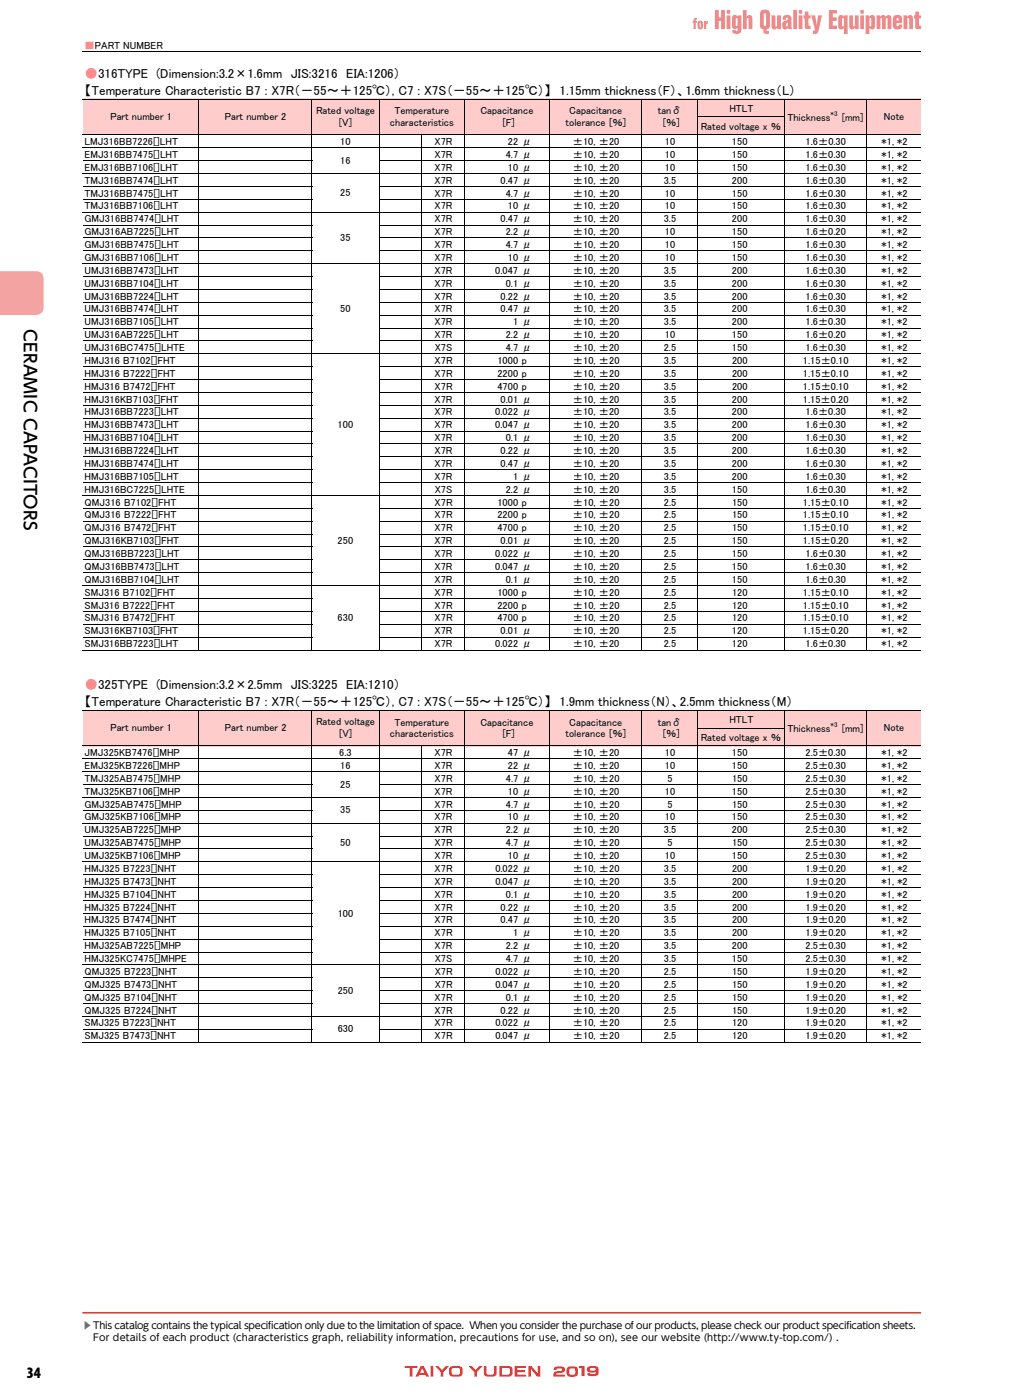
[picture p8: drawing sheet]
<svg xmlns="http://www.w3.org/2000/svg" width="210mm" height="289mm" viewBox="0 0 210 289" stroke-linecap="round" stroke-linejoin="round" font-family="sans-serif">
<defs><g id="words">
<text font-size="3.5" x="4.9" y="68" transform="rotate(90 4.9 68)">CERAMIC CAPACITORS</text>
<text font-size="3.3" x="5.5" y="284.4">34</text>
<g font-size="2.7" fill="#ff8080">
<text x="17.5" y="16.1">●316TYPE (Dimension:3.2×1.6mm　JIS:3216　EIA:1206）</text>
<text x="17.5" y="142.3">●325TYPE (Dimension:3.2×2.5mm　JIS:3225　EIA:1210）</text>
</g>
<g font-size="2.7">
<text x="17.5" y="19.7">【Temperature Characteristic B7 : X7R（－55～＋125℃）, C7 : X7S（－55～＋125℃）】　1.15mm thickness（F）、1.6mm thickness（L）</text>
<text x="17.5" y="145.8">【Temperature Characteristic B7 : X7R（－55～＋125℃）, C7 : X7S（－55～＋125℃）】　1.9mm thickness（N）、2.5mm thickness（M）</text>
</g>
<text font-size="2.6" fill="#df1614" x="118.8" y="284.1">19</text>
<text font-size="2.1" fill="#ff8080" x="17.5" y="10.1">■PART NUMBER</text>
<g font-size="2.1">
<text x="65.2" y="23.6">Rated voltage</text>
<text x="81.4" y="23.6">Temperature</text>
<text x="99.1" y="23.6">Capacitance</text>
<text x="117.4" y="23.6">Capacitance</text>
<text x="135.7" y="23.6">tanδ</text>
<text x="150.5" y="23.1">HTLT</text>
<text x="17.4" y="29.9">LMJ316BB7226[]LHT</text>
<text x="22.8" y="24.8">Part number 1</text>
<text x="46.4" y="24.8">Part number 2</text>
<text x="69.9" y="26">[V]</text>
<text x="70.2" y="29.9">10</text>
<text x="80.4" y="26">characteristics</text>
<text x="89.7" y="29.9">X7R</text>
<text x="103.6" y="26">[F]</text>
<text x="104.8" y="29.9">22 μ</text>
<text x="116.7" y="26">tolerance [％]</text>
<text x="118.2" y="29.9">±10, ±20</text>
<text x="136.7" y="26">[％]</text>
<text x="137.2" y="29.9">10</text>
<text x="144.6" y="26.8">Rated voltage x ％</text>
<text x="151" y="29.9">150</text>
<text x="162.4" y="25">Thickness</text>
<text x="166.2" y="29.9">1.6±0.30</text>
<text x="173.6" y="25">[mm]</text>
<text x="181.9" y="29.9">*1, *2</text>
<text x="182.4" y="24.8">Note</text>
<text x="17.4" y="32.6">EMJ316BB7475[]LHT</text>
<text x="17.4" y="35.3">EMJ316BB7106[]LHT</text>
<text x="70.2" y="33.8">16</text>
<text x="89.6" y="32.6">X7R</text>
<text x="89.6" y="35.3">X7R</text>
<text x="104.3" y="32.6">4.7 μ</text>
<text x="104.7" y="35.3">10 μ</text>
<text x="118.2" y="32.6">±10, ±20</text>
<text x="118.2" y="35.3">±10, ±20</text>
<text x="137.2" y="32.6">10</text>
<text x="137.2" y="35.3">10</text>
<text x="151" y="32.6">150</text>
<text x="151" y="35.3">150</text>
<text x="166.2" y="32.6">1.6±0.30</text>
<text x="166.2" y="35.3">1.6±0.30</text>
<text x="181.8" y="32.6">*1, *2</text>
<text x="181.8" y="35.3">*1, *2</text>
<text x="17.4" y="37.9">TMJ316BB7474[]LHT</text>
<text x="17.4" y="40.6">TMJ316BB7475[]LHT</text>
<text x="70.2" y="40.5">25</text>
<text x="89.6" y="37.9">X7R</text>
<text x="89.6" y="40.6">X7R</text>
<text x="103.2" y="37.9">0.47 μ</text>
<text x="104.3" y="40.6">4.7 μ</text>
<text x="118.2" y="37.9">±10, ±20</text>
<text x="118.2" y="40.6">±10, ±20</text>
<text x="136.9" y="37.9">3.5</text>
<text x="137.2" y="40.6">10</text>
<text x="151" y="37.9">200</text>
<text x="151" y="40.6">150</text>
<text x="166.2" y="37.9">1.6±0.30</text>
<text x="166.2" y="40.6">1.6±0.30</text>
<text x="181.8" y="37.9">*1, *2</text>
<text x="181.8" y="40.6">*1, *2</text>
<text x="17.4" y="43.2">TMJ316BB7106[]LHT</text>
<text x="17.4" y="45.9">GMJ316BB7474[]LHT</text>
<text x="89.6" y="43.2">X7R</text>
<text x="89.6" y="45.9">X7R</text>
<text x="103.2" y="45.9">0.47 μ</text>
<text x="104.7" y="43.2">10 μ</text>
<text x="118.2" y="45.9">±10, ±20</text>
<text x="118.2" y="43.2">±10, ±20</text>
<text x="136.9" y="45.9">3.5</text>
<text x="137.2" y="43.2">10</text>
<text x="151" y="43.2">150</text>
<text x="151" y="45.9">200</text>
<text x="166.2" y="43.2">1.6±0.30</text>
<text x="166.2" y="45.9">1.6±0.30</text>
<text x="181.8" y="43.2">*1, *2</text>
<text x="181.8" y="45.9">*1, *2</text>
<text x="17.4" y="48.5">GMJ316AB7225[]LHT</text>
<text x="17.4" y="51.2">GMJ316BB7475[]LHT</text>
<text x="17.4" y="53.9">GMJ316BB7106[]LHT</text>
<text x="70.2" y="49.8">35</text>
<text x="89.6" y="48.5">X7R</text>
<text x="89.6" y="51.2">X7R</text>
<text x="89.6" y="53.9">X7R</text>
<text x="104.3" y="48.5">2.2 μ</text>
<text x="104.3" y="51.2">4.7 μ</text>
<text x="104.7" y="53.9">10 μ</text>
<text x="118.2" y="48.5">±10, ±20</text>
<text x="118.2" y="51.2">±10, ±20</text>
<text x="118.2" y="53.9">±10, ±20</text>
<text x="137.2" y="48.5">10</text>
<text x="137.2" y="51.2">10</text>
<text x="137.2" y="53.9">10</text>
<text x="151" y="48.5">150</text>
<text x="151" y="51.2">150</text>
<text x="151" y="53.9">150</text>
<text x="166.2" y="48.5">1.6±0.20</text>
<text x="166.2" y="51.2">1.6±0.30</text>
<text x="166.2" y="53.9">1.6±0.30</text>
<text x="181.8" y="48.5">*1, *2</text>
<text x="181.8" y="51.2">*1, *2</text>
<text x="181.8" y="53.9">*1, *2</text>
<text x="17.4" y="56.5">UMJ316BB7473[]LHT</text>
<text x="17.4" y="59.2">UMJ316BB7104[]LHT</text>
<text x="89.6" y="56.5">X7R</text>
<text x="89.6" y="59.2">X7R</text>
<text x="102.2" y="56.5">0.047 μ</text>
<text x="104.3" y="59.2">0.1 μ</text>
<text x="118.2" y="56.5">±10, ±20</text>
<text x="118.2" y="59.2">±10, ±20</text>
<text x="136.9" y="56.5">3.5</text>
<text x="136.9" y="59.2">3.5</text>
<text x="151" y="56.5">200</text>
<text x="151" y="59.2">200</text>
<text x="166.2" y="56.5">1.6±0.30</text>
<text x="166.2" y="59.2">1.6±0.30</text>
<text x="181.8" y="56.5">*1, *2</text>
<text x="181.8" y="59.2">*1, *2</text>
<text x="17.4" y="61.8">UMJ316BB7224[]LHT</text>
<text x="17.4" y="64.5">UMJ316BB7474[]LHT</text>
<text x="70.2" y="64.4">50</text>
<text x="89.6" y="61.8">X7R</text>
<text x="89.6" y="64.5">X7R</text>
<text x="103.2" y="61.8">0.22 μ</text>
<text x="103.2" y="64.5">0.47 μ</text>
<text x="118.2" y="61.8">±10, ±20</text>
<text x="118.2" y="64.5">±10, ±20</text>
<text x="136.9" y="61.8">3.5</text>
<text x="136.9" y="64.5">3.5</text>
<text x="151" y="61.8">200</text>
<text x="151" y="64.5">200</text>
<text x="166.2" y="61.8">1.6±0.30</text>
<text x="166.2" y="64.5">1.6±0.30</text>
<text x="181.8" y="61.8">*1, *2</text>
<text x="181.8" y="64.5">*1, *2</text>
<text x="17.4" y="67.2">UMJ316BB7105[]LHT</text>
<text x="17.4" y="69.8">UMJ316AB7225[]LHT</text>
<text x="89.6" y="67.2">X7R</text>
<text x="89.6" y="69.8">X7R</text>
<text x="104.3" y="69.8">2.2 μ</text>
<text x="105.8" y="67.2">1 μ</text>
<text x="118.2" y="69.8">±10, ±20</text>
<text x="118.2" y="67.2">±10, ±20</text>
<text x="136.9" y="67.2">3.5</text>
<text x="137.2" y="69.8">10</text>
<text x="151" y="67.2">200</text>
<text x="151" y="69.8">150</text>
<text x="166.2" y="67.2">1.6±0.30</text>
<text x="166.2" y="69.8">1.6±0.20</text>
<text x="181.8" y="67.2">*1, *2</text>
<text x="181.8" y="69.8">*1, *2</text>
<text x="17.4" y="75.1">HMJ316 B7102[]FHT</text>
<text x="17.4" y="77.8">HMJ316 B7222[]FHT</text>
<text x="17.4" y="72.5">UMJ316BC7475[]LHTE</text>
<text x="89.7" y="75.1">X7R</text>
<text x="89.7" y="77.8">X7R</text>
<text x="89.7" y="72.5">X7S</text>
<text x="102.6" y="75.1">1000 p</text>
<text x="102.6" y="77.8">2200 p</text>
<text x="104.3" y="72.5">4.7 μ</text>
<text x="118.2" y="72.5">±10, ±20</text>
<text x="118.2" y="75.1">±10, ±20</text>
<text x="118.2" y="77.8">±10, ±20</text>
<text x="136.9" y="72.5">2.5</text>
<text x="136.9" y="75.1">3.5</text>
<text x="136.9" y="77.8">3.5</text>
<text x="151" y="72.5">150</text>
<text x="151" y="75.1">200</text>
<text x="151" y="77.8">200</text>
<text x="165.6" y="75.1">1.15±0.10</text>
<text x="165.6" y="77.8">1.15±0.10</text>
<text x="166.2" y="72.5">1.6±0.30</text>
<text x="181.8" y="72.5">*1, *2</text>
<text x="181.9" y="75.1">*1, *2</text>
<text x="181.9" y="77.8">*1, *2</text>
<text x="17.4" y="80.4">HMJ316 B7472[]FHT</text>
<text x="17.4" y="83.1">HMJ316KB7103[]FHT</text>
<text x="89.6" y="83.1">X7R</text>
<text x="89.7" y="80.4">X7R</text>
<text x="102.6" y="80.4">4700 p</text>
<text x="103.2" y="83.1">0.01 μ</text>
<text x="118.2" y="83.1">±10, ±20</text>
<text x="118.2" y="80.4">±10, ±20</text>
<text x="136.9" y="83.1">3.5</text>
<text x="136.9" y="80.4">3.5</text>
<text x="151" y="83.1">200</text>
<text x="151" y="80.4">200</text>
<text x="165.6" y="83.1">1.15±0.20</text>
<text x="165.6" y="80.4">1.15±0.10</text>
<text x="181.8" y="83.1">*1, *2</text>
<text x="181.9" y="80.4">*1, *2</text>
<text x="17.4" y="85.8">HMJ316BB7223[]LHT</text>
<text x="17.4" y="88.4">HMJ316BB7473[]LHT</text>
<text x="69.7" y="88.4">100</text>
<text x="89.6" y="85.8">X7R</text>
<text x="89.6" y="88.4">X7R</text>
<text x="102.2" y="85.8">0.022 μ</text>
<text x="102.2" y="88.4">0.047 μ</text>
<text x="118.2" y="85.8">±10, ±20</text>
<text x="118.2" y="88.4">±10, ±20</text>
<text x="136.9" y="85.8">3.5</text>
<text x="136.9" y="88.4">3.5</text>
<text x="151" y="85.8">200</text>
<text x="151" y="88.4">200</text>
<text x="166.2" y="85.8">1.6±0.30</text>
<text x="166.2" y="88.4">1.6±0.30</text>
<text x="181.8" y="85.8">*1, *2</text>
<text x="181.8" y="88.4">*1, *2</text>
<text x="17.4" y="91.1">HMJ316BB7104[]LHT</text>
<text x="17.4" y="93.7">HMJ316BB7224[]LHT</text>
<text x="89.6" y="91.1">X7R</text>
<text x="89.6" y="93.7">X7R</text>
<text x="103.2" y="93.7">0.22 μ</text>
<text x="104.3" y="91.1">0.1 μ</text>
<text x="118.2" y="93.7">±10, ±20</text>
<text x="118.2" y="91.1">±10, ±20</text>
<text x="136.9" y="93.7">3.5</text>
<text x="136.9" y="91.1">3.5</text>
<text x="151" y="91.1">200</text>
<text x="151" y="93.7">200</text>
<text x="166.2" y="91.1">1.6±0.30</text>
<text x="166.2" y="93.7">1.6±0.30</text>
<text x="181.8" y="91.1">*1, *2</text>
<text x="181.8" y="93.7">*1, *2</text>
<text x="17.4" y="96.4">HMJ316BB7474[]LHT</text>
<text x="17.4" y="99.1">HMJ316BB7105[]LHT</text>
<text x="17.5" y="101.7">HMJ316BC7225[]LHTE</text>
<text x="89.6" y="96.4">X7R</text>
<text x="89.6" y="99.1">X7R</text>
<text x="89.7" y="101.7">X7S</text>
<text x="103.2" y="96.4">0.47 μ</text>
<text x="104.3" y="101.7">2.2 μ</text>
<text x="105.8" y="99.1">1 μ</text>
<text x="118.2" y="96.4">±10, ±20</text>
<text x="118.2" y="101.7">±10, ±20</text>
<text x="118.2" y="99.1">±10, ±20</text>
<text x="136.9" y="96.4">3.5</text>
<text x="136.9" y="101.7">3.5</text>
<text x="136.9" y="99.1">3.5</text>
<text x="151" y="96.4">200</text>
<text x="151" y="101.7">150</text>
<text x="151" y="99.1">200</text>
<text x="166.2" y="96.4">1.6±0.30</text>
<text x="166.2" y="101.7">1.6±0.30</text>
<text x="166.2" y="99.1">1.6±0.30</text>
<text x="181.8" y="96.4">*1, *2</text>
<text x="181.8" y="101.7">*1, *2</text>
<text x="181.8" y="99.1">*1, *2</text>
<text x="17.5" y="104.4">QMJ316 B7102[]FHT</text>
<text x="17.5" y="107">QMJ316 B7222[]FHT</text>
<text x="89.7" y="104.4">X7R</text>
<text x="89.7" y="107">X7R</text>
<text x="102.6" y="104.4">1000 p</text>
<text x="102.6" y="107">2200 p</text>
<text x="118.2" y="104.4">±10, ±20</text>
<text x="118.2" y="107">±10, ±20</text>
<text x="136.9" y="104.4">2.5</text>
<text x="136.9" y="107">2.5</text>
<text x="151" y="104.4">150</text>
<text x="151" y="107">150</text>
<text x="165.6" y="104.4">1.15±0.10</text>
<text x="165.6" y="107">1.15±0.10</text>
<text x="181.9" y="104.4">*1, *2</text>
<text x="181.9" y="107">*1, *2</text>
<text x="17.5" y="109.7">QMJ316 B7472[]FHT</text>
<text x="17.5" y="112.3">QMJ316KB7103[]FHT</text>
<text x="69.7" y="112.3">250</text>
<text x="89.7" y="112.3">X7R</text>
<text x="89.7" y="109.7">X7R</text>
<text x="102.6" y="109.7">4700 p</text>
<text x="103.3" y="112.3">0.01 μ</text>
<text x="118.2" y="112.3">±10, ±20</text>
<text x="118.2" y="109.7">±10, ±20</text>
<text x="136.9" y="112.3">2.5</text>
<text x="136.9" y="109.7">2.5</text>
<text x="151" y="112.3">150</text>
<text x="151" y="109.7">150</text>
<text x="165.6" y="112.3">1.15±0.20</text>
<text x="165.6" y="109.7">1.15±0.10</text>
<text x="181.8" y="112.3">*1, *2</text>
<text x="181.9" y="109.7">*1, *2</text>
<text x="17.5" y="115">QMJ316BB7223[]LHT</text>
<text x="17.5" y="117.7">QMJ316BB7473[]LHT</text>
<text x="89.7" y="115">X7R</text>
<text x="89.7" y="117.7">X7R</text>
<text x="102.2" y="115">0.022 μ</text>
<text x="102.2" y="117.7">0.047 μ</text>
<text x="118.2" y="115">±10, ±20</text>
<text x="118.2" y="117.7">±10, ±20</text>
<text x="136.9" y="115">2.5</text>
<text x="136.9" y="117.7">2.5</text>
<text x="151" y="115">150</text>
<text x="151" y="117.7">150</text>
<text x="166.2" y="115">1.6±0.30</text>
<text x="166.2" y="117.7">1.6±0.30</text>
<text x="181.8" y="115">*1, *2</text>
<text x="181.8" y="117.7">*1, *2</text>
<text x="17.5" y="120.3">QMJ316BB7104[]LHT</text>
<text x="17.5" y="123">SMJ316 B7102[]FHT</text>
<text x="17.5" y="125.6">SMJ316 B7222[]FHT</text>
<text x="89.7" y="120.3">X7R</text>
<text x="89.7" y="123">X7R</text>
<text x="89.7" y="125.6">X7R</text>
<text x="102.6" y="123">1000 p</text>
<text x="102.6" y="125.6">2200 p</text>
<text x="104.3" y="120.3">0.1 μ</text>
<text x="118.2" y="120.3">±10, ±20</text>
<text x="118.2" y="123">±10, ±20</text>
<text x="118.2" y="125.6">±10, ±20</text>
<text x="136.9" y="120.3">2.5</text>
<text x="136.9" y="123">2.5</text>
<text x="136.9" y="125.6">2.5</text>
<text x="151" y="120.3">150</text>
<text x="151" y="123">120</text>
<text x="151" y="125.6">120</text>
<text x="165.6" y="123">1.15±0.10</text>
<text x="165.6" y="125.6">1.15±0.10</text>
<text x="166.2" y="120.3">1.6±0.30</text>
<text x="181.8" y="120.3">*1, *2</text>
<text x="181.9" y="123">*1, *2</text>
<text x="181.9" y="125.6">*1, *2</text>
<text x="17.5" y="128.3">SMJ316 B7472[]FHT</text>
<text x="17.5" y="130.9">SMJ316KB7103[]FHT</text>
<text x="69.7" y="128.2">630</text>
<text x="89.7" y="130.9">X7R</text>
<text x="89.7" y="128.3">X7R</text>
<text x="102.6" y="128.3">4700 p</text>
<text x="103.3" y="130.9">0.01 μ</text>
<text x="118.2" y="130.9">±10, ±20</text>
<text x="118.2" y="128.3">±10, ±20</text>
<text x="136.9" y="130.9">2.5</text>
<text x="136.9" y="128.3">2.5</text>
<text x="151" y="130.9">120</text>
<text x="151" y="128.3">120</text>
<text x="165.6" y="130.9">1.15±0.20</text>
<text x="165.6" y="128.3">1.15±0.10</text>
<text x="181.8" y="130.9">*1, *2</text>
<text x="181.9" y="128.3">*1, *2</text>
<text x="17.4" y="133.6">SMJ316BB7223[]LHT</text>
<text x="89.6" y="133.6">X7R</text>
<text x="102.2" y="133.6">0.022 μ</text>
<text x="118.2" y="133.6">±10, ±20</text>
<text x="136.9" y="133.6">2.5</text>
<text x="151" y="133.6">120</text>
<text x="166.2" y="133.6">1.6±0.30</text>
<text x="181.8" y="133.6">*1, *2</text>
<text x="65.2" y="149.7">Rated voltage</text>
<text x="81.4" y="149.8">Temperature</text>
<text x="99.1" y="149.8">Capacitance</text>
<text x="117.4" y="149.8">Capacitance</text>
<text x="135.7" y="149.8">tanδ</text>
<text x="150.5" y="149.2">HTLT</text>
<text x="22.8" y="150.9">Part number 1</text>
<text x="46.4" y="150.9">Part number 2</text>
<text x="69.9" y="152.1">[V]</text>
<text x="80.4" y="152.2">characteristics</text>
<text x="103.6" y="152.2">[F]</text>
<text x="116.7" y="152.2">tolerance [％]</text>
<text x="136.7" y="152.2">[％]</text>
<text x="144.6" y="152.9">Rated voltage x ％</text>
<text x="162.4" y="151.2">Thickness</text>
<text x="173.6" y="151.2">[mm]</text>
<text x="182.4" y="151">Note</text>
<text x="17.4" y="156.1">JMJ325KB7476[]MHP</text>
<text x="17.4" y="158.7">EMJ325KB7226[]MHP</text>
<text x="17.5" y="161.4">TMJ325AB7475[]MHP</text>
<text x="70" y="156.1">6.3</text>
<text x="70.2" y="158.7">16</text>
<text x="89.6" y="158.7">X7R</text>
<text x="89.7" y="156.1">X7R</text>
<text x="89.7" y="161.4">X7R</text>
<text x="104.3" y="161.4">4.7 μ</text>
<text x="104.8" y="156.1">47 μ</text>
<text x="104.8" y="158.7">22 μ</text>
<text x="118.2" y="156.1">±10, ±20</text>
<text x="118.2" y="158.7">±10, ±20</text>
<text x="118.2" y="161.4">±10, ±20</text>
<text x="137.2" y="156.1">10</text>
<text x="137.2" y="158.7">10</text>
<text x="137.7" y="161.4">5</text>
<text x="151" y="156.1">150</text>
<text x="151" y="158.7">150</text>
<text x="151" y="161.4">150</text>
<text x="166.2" y="156.1">2.5±0.30</text>
<text x="166.2" y="158.7">2.5±0.30</text>
<text x="166.2" y="161.4">2.5±0.30</text>
<text x="181.9" y="156.1">*1, *2</text>
<text x="181.9" y="158.7">*1, *2</text>
<text x="181.9" y="161.4">*1, *2</text>
<text x="17.5" y="164.1">TMJ325KB7106[]MHP</text>
<text x="17.5" y="166.7">GMJ325AB7475[]MHP</text>
<text x="70.2" y="162.6">25</text>
<text x="70.2" y="167.9">35</text>
<text x="89.7" y="164.1">X7R</text>
<text x="89.7" y="166.7">X7R</text>
<text x="104.3" y="166.7">4.7 μ</text>
<text x="104.8" y="164.1">10 μ</text>
<text x="118.2" y="164.1">±10, ±20</text>
<text x="118.2" y="166.7">±10, ±20</text>
<text x="137.2" y="164.1">10</text>
<text x="137.7" y="166.7">5</text>
<text x="151" y="164.1">150</text>
<text x="151" y="166.7">150</text>
<text x="166.2" y="164.1">2.5±0.30</text>
<text x="166.2" y="166.7">2.5±0.30</text>
<text x="181.9" y="164.1">*1, *2</text>
<text x="181.9" y="166.7">*1, *2</text>
<text x="17.5" y="169.4">GMJ325KB7106[]MHP</text>
<text x="17.5" y="172">UMJ325AB7225[]MHP</text>
<text x="89.7" y="169.4">X7R</text>
<text x="89.7" y="172">X7R</text>
<text x="104.3" y="172">2.2 μ</text>
<text x="104.8" y="169.4">10 μ</text>
<text x="118.2" y="172">±10, ±20</text>
<text x="118.2" y="169.4">±10, ±20</text>
<text x="136.9" y="172">3.5</text>
<text x="137.2" y="169.4">10</text>
<text x="151" y="172">200</text>
<text x="151" y="169.4">150</text>
<text x="166.2" y="172">2.5±0.30</text>
<text x="166.2" y="169.4">2.5±0.30</text>
<text x="181.9" y="172">*1, *2</text>
<text x="181.9" y="169.4">*1, *2</text>
<text x="17.5" y="174.7">UMJ325AB7475[]MHP</text>
<text x="17.5" y="177.3">UMJ325KB7106[]MHP</text>
<text x="70.2" y="174.6">50</text>
<text x="89.7" y="177.3">X7R</text>
<text x="89.7" y="174.7">X7R</text>
<text x="104.3" y="174.7">4.7 μ</text>
<text x="104.8" y="177.3">10 μ</text>
<text x="118.2" y="177.3">±10, ±20</text>
<text x="118.2" y="174.7">±10, ±20</text>
<text x="137.2" y="177.3">10</text>
<text x="137.7" y="174.7">5</text>
<text x="151" y="177.3">150</text>
<text x="151" y="174.7">150</text>
<text x="166.2" y="177.3">2.5±0.30</text>
<text x="166.2" y="174.7">2.5±0.30</text>
<text x="181.9" y="177.3">*1, *2</text>
<text x="181.9" y="174.7">*1, *2</text>
<text x="17.5" y="180">HMJ325 B7223[]NHT</text>
<text x="17.5" y="182.7">HMJ325 B7473[]NHT</text>
<text x="17.5" y="185.3">HMJ325 B7104[]NHT</text>
<text x="89.7" y="185.3">X7R</text>
<text x="89.7" y="180">X7R</text>
<text x="89.7" y="182.7">X7R</text>
<text x="102.2" y="180">0.022 μ</text>
<text x="102.2" y="182.7">0.047 μ</text>
<text x="104.3" y="185.3">0.1 μ</text>
<text x="118.2" y="185.3">±10, ±20</text>
<text x="118.2" y="180">±10, ±20</text>
<text x="118.2" y="182.7">±10, ±20</text>
<text x="136.9" y="185.3">3.5</text>
<text x="136.9" y="180">3.5</text>
<text x="136.9" y="182.7">3.5</text>
<text x="151" y="185.3">200</text>
<text x="151" y="180">200</text>
<text x="151" y="182.7">200</text>
<text x="166.2" y="185.3">1.9±0.20</text>
<text x="166.2" y="180">1.9±0.20</text>
<text x="166.2" y="182.7">1.9±0.20</text>
<text x="181.9" y="185.3">*1, *2</text>
<text x="181.9" y="180">*1, *2</text>
<text x="181.9" y="182.7">*1, *2</text>
<text x="17.5" y="188">HMJ325 B7224[]NHT</text>
<text x="17.5" y="190.6">HMJ325 B7474[]NHT</text>
<text x="69.7" y="189.2">100</text>
<text x="89.7" y="188">X7R</text>
<text x="89.7" y="190.6">X7R</text>
<text x="103.3" y="188">0.22 μ</text>
<text x="103.3" y="190.6">0.47 μ</text>
<text x="118.2" y="188">±10, ±20</text>
<text x="118.2" y="190.6">±10, ±20</text>
<text x="136.9" y="188">3.5</text>
<text x="136.9" y="190.6">3.5</text>
<text x="151" y="188">200</text>
<text x="151" y="190.6">200</text>
<text x="166.2" y="188">1.9±0.20</text>
<text x="166.2" y="190.6">1.9±0.20</text>
<text x="181.9" y="188">*1, *2</text>
<text x="181.9" y="190.6">*1, *2</text>
<text x="17.5" y="193.3">HMJ325 B7105[]NHT</text>
<text x="17.5" y="195.9">HMJ325AB7225[]MHP</text>
<text x="89.7" y="195.9">X7R</text>
<text x="89.7" y="193.3">X7R</text>
<text x="104.3" y="195.9">2.2 μ</text>
<text x="105.8" y="193.3">1 μ</text>
<text x="118.2" y="195.9">±10, ±20</text>
<text x="118.2" y="193.3">±10, ±20</text>
<text x="136.9" y="195.9">3.5</text>
<text x="136.9" y="193.3">3.5</text>
<text x="151" y="195.9">200</text>
<text x="151" y="193.3">200</text>
<text x="166.2" y="195.9">2.5±0.30</text>
<text x="166.2" y="193.3">1.9±0.20</text>
<text x="181.9" y="195.9">*1, *2</text>
<text x="181.9" y="193.3">*1, *2</text>
<text x="17.5" y="198.6">HMJ325KC7475[]MHPE</text>
<text x="17.5" y="201.3">QMJ325 B7223[]NHT</text>
<text x="17.5" y="203.9">QMJ325 B7473[]NHT</text>
<text x="89.7" y="201.3">X7R</text>
<text x="89.7" y="203.9">X7R</text>
<text x="89.7" y="198.6">X7S</text>
<text x="102.2" y="201.3">0.022 μ</text>
<text x="102.2" y="203.9">0.047 μ</text>
<text x="104.3" y="198.6">4.7 μ</text>
<text x="118.2" y="198.6">±10, ±20</text>
<text x="118.2" y="201.3">±10, ±20</text>
<text x="118.2" y="203.9">±10, ±20</text>
<text x="136.9" y="198.6">3.5</text>
<text x="136.9" y="201.3">2.5</text>
<text x="136.9" y="203.9">2.5</text>
<text x="151" y="198.6">150</text>
<text x="151" y="201.3">150</text>
<text x="151" y="203.9">150</text>
<text x="166.2" y="198.6">2.5±0.30</text>
<text x="166.2" y="201.3">1.9±0.20</text>
<text x="166.2" y="203.9">1.9±0.20</text>
<text x="181.9" y="198.6">*1, *2</text>
<text x="181.9" y="201.3">*1, *2</text>
<text x="181.9" y="203.9">*1, *2</text>
<text x="17.5" y="206.6">QMJ325 B7104[]NHT</text>
<text x="17.5" y="209.2">QMJ325 B7224[]NHT</text>
<text x="69.7" y="205.1">250</text>
<text x="89.7" y="206.6">X7R</text>
<text x="89.7" y="209.2">X7R</text>
<text x="103.3" y="209.2">0.22 μ</text>
<text x="104.3" y="206.6">0.1 μ</text>
<text x="118.2" y="209.2">±10, ±20</text>
<text x="118.2" y="206.6">±10, ±20</text>
<text x="136.9" y="209.2">2.5</text>
<text x="136.9" y="206.6">2.5</text>
<text x="151" y="206.6">150</text>
<text x="151" y="209.2">150</text>
<text x="166.2" y="206.6">1.9±0.20</text>
<text x="166.2" y="209.2">1.9±0.20</text>
<text x="181.9" y="206.6">*1, *2</text>
<text x="181.9" y="209.2">*1, *2</text>
<text x="17.5" y="211.9">SMJ325 B7223[]NHT</text>
<text x="17.5" y="214.5">SMJ325 B7473[]NHT</text>
<text x="69.7" y="213.1">630</text>
<text x="89.7" y="214.5">X7R</text>
<text x="89.7" y="211.9">X7R</text>
<text x="102.2" y="211.9">0.022 μ</text>
<text x="102.2" y="214.5">0.047 μ</text>
<text x="118.2" y="214.5">±10, ±20</text>
<text x="118.2" y="211.9">±10, ±20</text>
<text x="136.9" y="214.5">2.5</text>
<text x="136.9" y="211.9">2.5</text>
<text x="151" y="214.5">120</text>
<text x="151" y="211.9">120</text>
<text x="166.2" y="211.9">1.9±0.20</text>
<text x="166.2" y="214.5">1.9±0.20</text>
<text x="181.9" y="211.9">*1, *2</text>
<text x="181.9" y="214.5">*1, *2</text>
</g>
<text font-size="2" fill="#727171" x="17" y="274.3">▶This catalog contains the typical specif</text>
<g font-size="2">
<text x="55.3" y="274.3">ication only due to the limitation of space. When you consider the purchase of our products, please check our product specif</text>
<text x="174.6" y="274.3">ication sheets.</text>
<text x="19.2" y="276.8">For details of each product (characteristics graph, reliability information, precautions for use, and so on), see our website (http://www.ty-top.com/) .</text>
</g>
<g font-size="1.4">
<text x="171.3" y="24">*3</text>
<text x="171.3" y="150.2">*3</text>
</g>
</g></defs>
<path d="M17.1 10.7h172.9" fill="none" stroke="#000" stroke-width=".21"/>
<path d="M17.2 20.4h172.8v7.5h-172.8z" fill="#fcc"/>
<g fill="#fff">
<path d="M132.4 54.4h11.5v2.7h-11.5z"/>
<path d="M132.4 73h11.5v2.7h-11.5z"/>
<path d="M132.4 75.7h11.5v2.7h-11.5z"/>
<path d="M132.4 78.3h11.5v2.7h-11.5z"/>
<path d="M132.4 81h11.5v2.7h-11.5z"/>
<path d="M132.4 83.7h11.5v2.6h-11.5z"/>
<path d="M132.4 86.3h11.5v2.7h-11.5z"/>
<path d="M132.4 89h11.5v2.7h-11.5z"/>
<path d="M132.4 91.6h11.5v2.7h-11.5z"/>
</g>
<path d="M17.2 146.6h172.8v7.4h-172.8z" fill="#fcc"/>
<g fill="#fff">
<path d="M132.4 159.3h11.5v2.7h-11.5z"/>
<path d="M132.4 161.9h11.5v2.7h-11.5z"/>
<path d="M132.4 164.6h11.5v2.7h-11.5z"/>
<path d="M132.4 167.3h11.5v2.7h-11.5z"/>
<path d="M132.4 169.9h11.5v2.7h-11.5z"/>
<path d="M132.4 172.6h11.5v2.7h-11.5z"/>
<path d="M132.4 175.2h11.5v2.7h-11.5z"/>
<path d="M132.4 177.9h11.5v2.7h-11.5z"/>
<path d="M132.4 180.6h11.5v2.6h-11.5z"/>
<path d="M132.4 183.2h11.5v2.7h-11.5z"/>
<path d="M132.4 185.9h11.5v2.7h-11.5z"/>
</g>
<g fill="none" stroke="#000" stroke-width=".21">
<path d="M17.1 33.2h47.3M17.1 38.5h47.3M17.1 20.4h172.9M17.1 27.8h172.9M17.1 30.5h172.9M17.1 35.8h172.9M41 20.5v113.8M64.3 20.5v113.8M78.2 20.5v113.8M78.3 33.2h111.7M78.3 38.5h111.7M87 27.9v106.4"/>
<path d="M95.8 20.5v113.8M113.4 20.5v113.8M132.4 20.5v113.8M143.9 20.5v113.8M144 24.1h17.9M161.8 20.5v113.8M178.7 20.5v113.8M17.1 41.1h47.3M17.1 46.5h47.3M17.1 49.1h47.3M17.1 51.8h47.3M17.1 57.1h47.3"/>
<path d="M17.1 59.7h47.3M17.1 43.8h172.9M17.1 54.4h172.9M78.3 41.1h111.7M78.3 46.5h111.7M78.3 49.1h111.7M78.3 51.8h111.7M78.3 57.1h111.7M78.3 59.7h111.7M17.1 62.4h47.3M17.1 65.1h47.3M17.1 67.7h47.3"/>
<path d="M17.1 70.4h47.3M17.1 75.7h47.3M17.1 78.4h47.3M17.1 73h172.9M78.3 62.4h111.7M78.3 65.1h111.7M78.3 67.7h111.7M78.3 70.4h111.7M78.3 75.7h111.7M78.3 78.4h111.7M17.1 81h47.3M17.1 83.7h47.3"/>
<path d="M17.1 86.3h47.3M17.1 89h47.3M17.1 91.6h47.3M17.1 94.3h47.3M17.1 97h47.3M17.1 99.6h47.3M78.3 81h111.7M78.3 83.7h111.7M78.3 86.3h111.7M78.3 89h111.7M78.3 91.6h111.7M78.3 94.3h111.7"/>
<path d="M78.3 97h111.7M78.3 99.6h111.7M17.1 104.9h47.3M17.1 107.6h47.3M17.1 110.3h47.3M17.1 112.9h47.3M17.1 115.6h47.3M17.1 118.2h47.3M17.1 102.3h172.9M78.3 104.9h111.7M78.3 107.6h111.7M78.3 110.3h111.7"/>
<path d="M78.3 112.9h111.7M78.3 115.6h111.7M78.3 118.2h111.7M17.1 123.5h47.3M17.1 126.2h47.3M17.1 128.9h47.3M17.1 131.5h47.3M17.1 120.9h172.9M17.1 134.2h172.9M78.3 123.5h111.7M78.3 126.2h111.7M78.3 128.9h111.7"/>
<path d="M78.3 131.5h111.7M17.1 146.6h172.9M17.1 154h172.9M17.1 156.6h172.9M17.1 159.3h172.9M41 146.7v68.5M64.3 146.7v68.5M78.2 146.7v68.5M87 154.1v61.1M95.8 146.7v68.5M113.4 146.7v68.5M132.4 146.7v68.5"/>
<path d="M143.9 146.7v68.5M144 150.3h17.9M161.8 146.7v68.5M178.7 146.7v68.5M17.1 162h47.3M17.1 167.3h47.3M17.1 172.6h47.3M17.1 175.3h47.3M17.1 164.6h172.9M17.1 169.9h172.9M17.1 177.9h172.9M78.3 162h111.7"/>
<path d="M78.3 167.3h111.7M78.3 172.6h111.7M78.3 175.3h111.7M17.1 180.6h47.3M17.1 183.2h47.3M17.1 185.9h47.3M17.1 188.5h47.3M17.1 191.2h47.3M17.1 193.9h47.3M17.1 196.5h47.3M17.1 199.2h172.9M78.3 180.6h111.7"/>
<path d="M78.3 183.2h111.7M78.3 185.9h111.7M78.3 188.5h111.7M78.3 191.2h111.7M78.3 193.9h111.7M78.3 196.5h111.7M17.1 201.8h47.3M17.1 204.5h47.3M17.1 207.2h47.3M17.1 212.5h47.3M17.1 209.8h172.9M17.1 215.1h172.9"/>
<path d="M78.3 201.8h111.7M78.3 204.5h111.7M78.3 207.2h111.7M78.3 212.5h111.7"/>
</g>
<path d="M4.5 68h3.5v150h-3.5z" fill="#fff"/>
<path d="M17 271h173" fill="none" stroke="#e7504f" stroke-width=".35"/>
<path d="M-.1 56h7.6a1.47 1.47 0 0 1 1.5 1.5v6a1.47 1.47 0 0 1-1.5 1.5h-7.6z" fill-rule="evenodd" fill="#f2a2a1"/>
<path d="M143.1 3.9v.4h-.2v.4h.2v1.3h.4v-1.3h.3v-.4h-.3v-.1l.3-.1v-.4zM144.4 4.7l.2 .1-.1 .9zM144 4.5a1.31 1.31 0 0 0 .2 1.5 .57 .57 0 0 0 .8-.4v-.8a.58 .58 0 0 0-.4-.5 .58 .58 0 0 0-.6 .2zM145.2 4.3v1.7h.5v-.8l.1-.3h.3v-.6l-.4 .4v-.4zM147.5 2.1v3.9h.8v-1.7h.4v1.7h.8v-3.9h-.8v1.5h-.4v-1.5zM149.9 3.2v2.8h.8v-2.8zM149.9 2.1v.7h.7v-.7zM151.2 3.2l-.2 .5v1.7a.62 .62 0 0 0 .5 .6 .62 .62 0 0 0 .7-.3l-.1 .7h-.3v-.2h-.8l.1 .4a1.14 1.14 0 0 0 1.8-.1v-3.3h-.7v.3a.63 .63 0 0 0-1-.3zM151.8 3.8h.3l.1 .1v1.2l-.3 .3-.1-.3zM153.3 2.1v3.9h.7v-2l.2-.3 .2 .3v2h.8v-2.2a.61 .61 0 0 0-.5-.7 .61 .61 0 0 0-.7 .4v-1.4zM157.6 2.8h.4v.1v2.3l-.2 .2-.2-.2zM156.9 2.3l-.1 .6v2.3a.74 .74 0 0 0 .7 .9 .65 .65 0 0 0 .6 .9h.5v-.6l-.4-.1-.1-.2a.74 .74 0 0 0 .7-.9v-2.3a1.11 1.11 0 0 0-.7-.9 1.11 1.11 0 0 0-1.2 .3zM159.2 3.2v2.2a.61 .61 0 0 0 .4 .7 .61 .61 0 0 0 .7-.4v.3h.8v-2.8h-.8v1.9l-.2 .4-.2-.3v-2zM161.7 3.3l-.2 .2-.1 .6h.7l.1-.4h.2l.1 .2-.1 .2a1.1 1.1 0 0 0-1 .7 1.1 1.1 0 0 0 .3 1.2 .64 .64 0 0 0 .9-.3v.3h.8l-.1-2.2a.98 .98 0 0 0-1.6-.5zM162.3 4.8l.2-.2v.7l-.1 .2-.3-.3zM163.6 2.1v3.9h.8v-3.9zM164.8 3.2v2.8h.7v-2.8zM164.8 2.1v.7h.7v-.7zM166 2.4v.8h-.2v.6h.2l.1 2 .3 .2h.8v-.7h-.3l-.1-.3v-1.2h.4v-.6h-.4v-.8zM167.3 3.2l.8 3-.4 .1v.7h.5a.59 .59 0 0 0 .6-.6l.8-3.2h-.9l-.2 2-.3-2zM171 2.1v3.9h1.6v-.7h-.8v-1h.8v-.7h-.8v-.8h.8v-.7zM173.1 3.3l-.2 .4v1.8a.6 .6 0 0 0 .5 .6 .6 .6 0 0 0 .7-.4v1.3h.8v-3.8h-.8v.3a.62 .62 0 0 0-1-.2zM173.7 3.8h.3l.1 .1v1.3l-.2 .3-.2-.3zM175.2 3.2v2.2a.61 .61 0 0 0 .5 .7 .61 .61 0 0 0 .7-.4v.3h.7v-2.8h-.8v1.9l-.2 .4-.1-.3v-2zM177.5 3.2v2.8h.7v-2.8zM177.5 2.1v.7h.7v-.7zM178.6 3.2v3.8h.7v-1.3a.6 .6 0 0 0 .7 .4 .6 .6 0 0 0 .5-.6v-1.8a.6 .6 0 0 0-.5-.6 .6 .6 0 0 0-.7 .4v-.3zM179.4 3.8h.3v.1v1.3l-.1 .3-.3-.3zM180.8 3.2v2.8h.8v-2l.2-.3 .2 .3v2h.7v-2l.2-.3 .2 .3v2h.8v-2.2a.61 .61 0 0 0-.5-.7 .61 .61 0 0 0-.7 .4 .6 .6 0 0 0-.6-.4 .6 .6 0 0 0-.5 .4v-.3zM184.4 3.3a3.2 3.2 0 0 0 0 2.6 1.01 1.01 0 0 0 1.1 .2 1.01 1.01 0 0 0 .6-1h-.7l-.1 .3-.1 .1-.2-.3v-.4h1.1a1.28 1.28 0 0 0-.5-1.7h-.9zM185 3.8h.3l.1 .4h-.4zM186.4 3.2v2.8h.8v-2l.2-.3 .1 .3v2h.8v-2.2a.61 .61 0 0 0-.4-.7 .61 .61 0 0 0-.8 .4v-.3zM188.8 2.4v.8h-.3v.6h.3v2l.4 .2h.8v-.7h-.3l-.1-.3v-1.2h.4v-.6h-.4v-.8z" fill="#ef8a8a"/>
<g fill="#df1614">
<path d="M83.5 282h2.6v.4h-1v1.8h-.6v-1.8h-1z"/>
<path d="M88.8 282h.6v2.2h-.6z"/>
<path d="M89.8 282h.6l.8 .8 .8-.8h.6l-1.2 1.2v1h-.5v-1z"/>
<path d="M96.7 282h.6l.8 .8 .8-.8h.6l-1.1 1.2v1h-.5v-1z"/>
<path d="M99.8 282h.5l.1 1.6 .5 .2 .8-.1 .2-.1v-1.6h.5v1.5a.77 .77 0 0 1-.8 .7h-.9a.77 .77 0 0 1-.9-.7z"/>
<path d="M106.2 282h2.3v.4h-1.8v.5h1.6v.3h-1.6v.6h1.8v.4h-2.3z"/>
<path d="M109 282h.7l1.2 1.6v-1.6h.5v2.2h-.6l-1.3-1.7v1.7h-.5z"/>
<path d="M114.3 282.3l.5-.2h.6a.8 .8 0 0 1 .9 .1 .8 .8 0 0 1 .2 .8l-.5 .4-1.1 .1-.2 .3h1.8v.4h-2.3l.1-.8a2.25 2.25 0 0 1 1.6-.4l.1-.2-.2-.3h-.8l-.2 .3h-.6z"/>
<path d="M87.1 282.4l-.5 1h1zM86.8 282h.6l1.1 2.2h-.6l-.2-.4h-1.2l-.2 .4h-.6z"/>
<path d="M93.2 282.6a1.03 1.03 0 0 0 .2 1.1 1.75 1.75 0 0 0 1.4-.1 1.09 1.09 0 0 0-.1-1.2 1.81 1.81 0 0 0-1.5 .2zM92.9 282.2a2.78 2.78 0 0 1 2.3 0 1.47 1.47 0 0 1 0 1.8 2.7 2.7 0 0 1-2.3 0 1.46 1.46 0 0 1 0-1.8z"/>
<path d="M103.6 282.4v1.4l1.4-.1a.96 .96 0 0 0 0-1.3zM103 282h1.9a.75 .75 0 0 1 .8 .7v.8a.77 .77 0 0 1-.8 .7h-1.9z"/>
<path d="M117.5 282.6l-.1 .2a.67 .67 0 0 0 0 .7 .67 .67 0 0 0 .7 .3h.3a1.01 1.01 0 0 0 .1-1.3zM117 282.4a2.01 2.01 0 0 1 2.1 0l.1 .3a1.1 1.1 0 0 1-.6 1.5 1.35 1.35 0 0 1-1.7-.6z"/>
</g>
<use href="#words"/>
</svg>
